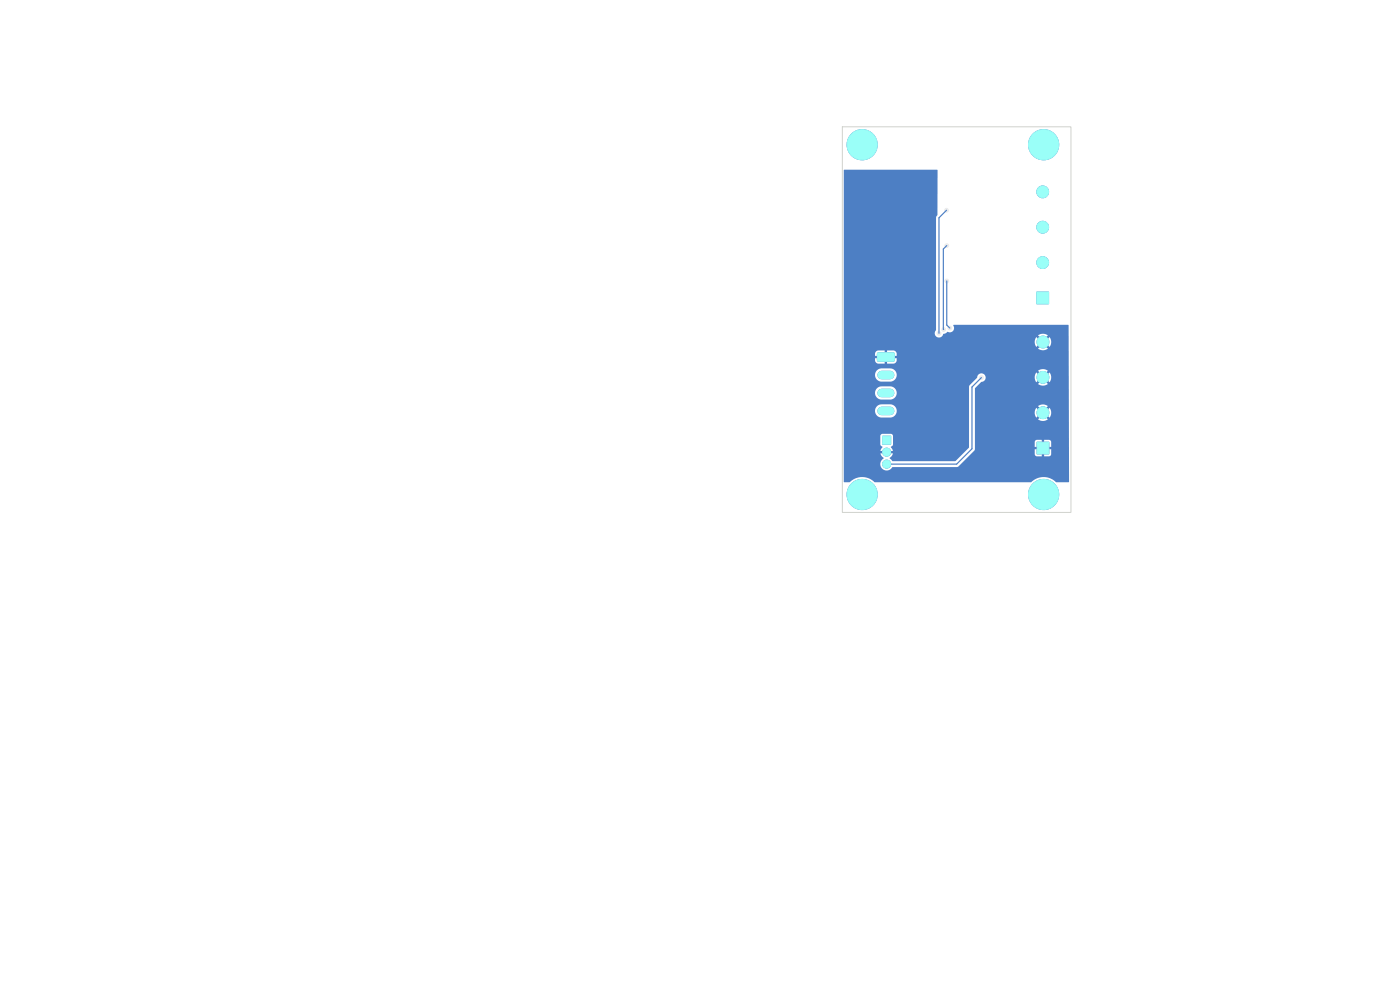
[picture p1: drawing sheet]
<svg xmlns="http://www.w3.org/2000/svg" width="297mm" height="210mm" viewBox="0 0 297 210" stroke-linecap="round" stroke-linejoin="round" font-family="sans-serif">
<g fill="#4d7fc4" stroke="#4d7fc4" stroke-width=".21">
<path d="M220 93.8h2.5v2.5h-2.5z"/>
<path d="M187.3 92.5h1.7v1.7h-1.7z"/>
<path d="M220 62h2.4v2.4h-2.4z"/>
<path d="M186.2 74.9h3.4l.1 .2v1.4l-.2 .1h-3.2l-.2-.2z"/>
<circle cx="221.3" cy="87.5" r="1.25"/>
<circle cx="221.3" cy="80" r="1.25"/>
<circle cx="221.3" cy="72.5" r="1.25"/>
<circle cx="221.4" cy="104.9" r="1.8"/>
<circle cx="221.4" cy="104.9" r="3.2"/>
<circle cx="182.9" cy="30.7" r="1.8"/>
<circle cx="182.9" cy="30.7" r="3.2"/>
<circle cx="188.1" cy="95.9" r=".85"/>
<circle cx="188.1" cy="98.5" r=".85"/>
<circle cx="221.2" cy="55.7" r="1.25"/>
<circle cx="221.2" cy="48.2" r="1.25"/>
<circle cx="221.2" cy="40.7" r="1.25"/>
<circle cx="182.9" cy="104.9" r="1.8"/>
<circle cx="182.9" cy="104.9" r="3.2"/>
<circle cx="221.4" cy="30.7" r="1.8"/>
<circle cx="221.4" cy="30.7" r="3.2"/>
</g>
<path d="M187 79.6h1.8M187 83.4h1.8M187 87.2h1.8" fill="none" stroke="#4d7fc4" stroke-width="1.8"/>
<g fill="#ececec" stroke="#ececec" stroke-width=".21">
<circle cx="200.3" cy="89.4" r=".4"/>
<circle cx="185" cy="101" r=".4"/>
<circle cx="209.8" cy="72.9" r=".4"/>
<circle cx="208.2" cy="77.1" r=".4"/>
<circle cx="209.1" cy="95.1" r=".4"/>
<circle cx="186.7" cy="91" r=".4"/>
<circle cx="193.6" cy="88.8" r=".4"/>
<circle cx="190.3" cy="55.7" r=".4"/>
<circle cx="192" cy="100" r=".4"/>
<circle cx="213.6" cy="70.2" r=".4"/>
<circle cx="196.4" cy="37" r=".4"/>
<circle cx="200.8" cy="96.4" r=".4"/>
<circle cx="196.1" cy="74.1" r=".4"/>
<circle cx="208.6" cy="87.3" r=".4"/>
<circle cx="216.8" cy="100.6" r=".4"/>
<circle cx="192.1" cy="71.8" r=".4"/>
<circle cx="179.9" cy="92.4" r=".4"/>
<circle cx="197.8" cy="101" r=".4"/>
<circle cx="203" cy="85.6" r=".4"/>
<circle cx="191.1" cy="84.7" r=".4"/>
<circle cx="190.3" cy="40.5" r=".4"/>
<circle cx="191.9" cy="94.4" r=".4"/>
<circle cx="202.5" cy="76.8" r=".4"/>
<circle cx="180.6" cy="37.3" r=".4"/>
<circle cx="190.3" cy="48.2" r=".4"/>
<circle cx="190.4" cy="64.1" r=".4"/>
<circle cx="185" cy="100" r=".4"/>
<circle cx="210" cy="101" r=".4"/>
<circle cx="213" cy="85.5" r=".4"/>
<circle cx="200.8" cy="59.6" r=".4"/>
<circle cx="201.5" cy="69.6" r=".4"/>
<circle cx="200.2" cy="69.9" r=".4"/>
<circle cx="200.8" cy="52.1" r=".4"/>
<circle cx="199.2" cy="70.7" r=".4"/>
<circle cx="200.8" cy="44.6" r=".4"/>
<circle cx="208.2" cy="80.1" r=".4"/>
</g>
<path d="M200.8 44.6l-1.6 1.6v24.5M200.8 59.6v9.4l.7 .6M200.8 52.1l-.7 .7 .1 17.1M208.2 80.1l-2 2v13.1l-3.3 3.3h-14.8" fill="none" stroke="#4d7fc4" stroke-width=".25"/>
<path d="M179 36.1h19.9v9.5l-.3 .6v23.8a.96 .96 0 0 0 .2 1.5 .96 .96 0 0 0 1.4-.7l.6-.2a.55 .55 0 0 1 .8-.1 1 1 0 0 0 .6-1.5h24.5l.1 33.2-.1 .1h-2.7a3.8 3.8 0 0 0-5.3 0h-33.2a3.8 3.8 0 0 0-5.3 0l-1.2-.1v-3.7h7.7a1.4 1.4 0 0 0 1.1 1.3 1.4 1.4 0 0 0 1.6-.7h13.6l.4-.2 2.5-2.6h13.6l.4 .5h1.1v-1.1h.5v1.1h1.1l.4-.4v-1.1h-1.1v-.5h1.1v-1.1l-.4-.4h-1.1v1.1h-.5v-1.1h-1l-.4 .1-.1 .4v1h1.2v.5h-1.2v1h-13.6l.9-1v-7.8h12.7l.4 1.1 .8-.8 .3 .4-.8 .8a1.74 1.74 0 0 0 2.1 0l-.8-.8 .4-.4 .8 .8a1.73 1.73 0 0 0 0-2.1l-.8 .8-.4-.4 .8-.8a1.74 1.74 0 0 0-2.1 0l.8 .8-.3 .4-.8-.8-.4 1h-12.7v-5.1l1.4-1.4a.89 .89 0 0 0 .9-1h10.4l.4 1.1 .8-.8 .3 .4-.8 .8a1.74 1.74 0 0 0 2.1 0l-.8-.8 .4-.4 .8 .8a1.73 1.73 0 0 0 0-2.1l-.8 .8-.4-.4 .8-.8a1.74 1.74 0 0 0-2.1 0l.8 .8-.3 .4-.8-.8-.4 1h-10.4a.92 .92 0 0 0-1-.8 .92 .92 0 0 0-.8 1l-1.6 1.5-.1 .3v12.9l-2.9 2.9h-13.4l-.6-.6 .6-.6 .1-.4h-.9v-.5h.9l-.4-.8 .4-.6v-1.9l-.3-.4h-1.9l-.4 .4v1.9l.4 .5-.4 .9h.9v.5h-.9l.1 .4 .6 .6-.6 .6-.2 .7h-7.7v-11.4h6.6a1.41 1.41 0 0 0 1.3 1.5h2.2a1.41 1.41 0 0 0 1.1-1.5 1.41 1.41 0 0 0-1.2-1.3h-2.2a1.41 1.41 0 0 0-1.2 1.3h-6.6v-3.8h6.6v.2a1.41 1.41 0 0 0 1.3 1.3l2.2-.1a1.41 1.41 0 0 0 1.1-1.4 1.41 1.41 0 0 0-1.2-1.3h-2.2a1.41 1.41 0 0 0-1.2 1.3h-6.6v-3.8h6.6v.2a1.41 1.41 0 0 0 1.3 1.3l2.2-.1a1.41 1.41 0 0 0 1.1-1.4 1.41 1.41 0 0 0-1.2-1.4l-2.2 .1a1.41 1.41 0 0 0-1.2 1.3h-6.6v-4h8.4v.5h-1.8l.2 .9 .4 .2h1.5v-.8h.5v.8h1.3a.85 .85 0 0 0 .7-1.1h-1.7v-.5h1.7a.85 .85 0 0 0-.7-1.2h-1.3v.9h-.5v-.9l-1.5 .1-.5 .4-.1 .7h-6.6v-2.9h40.5l.4 1 .8-.8 .3 .4-.8 .8 .2 .1a1.74 1.74 0 0 0 1.9-.1l-.8-.8 .4-.4 .8 .8a1.73 1.73 0 0 0 0-2.1l-.8 .8-.4-.4 .8-.8a1.74 1.74 0 0 0-2.1 0l.8 .8-.3 .4-.8-.8-.4 1.1h-40.5z" fill="#4d7fc4"/>
<g fill="#9afff8" stroke="#9afff8" stroke-width=".21">
<path d="M220 93.8h2.5v2.5h-2.5z"/>
<path d="M187.3 92.5h1.7v1.7h-1.7z"/>
<path d="M220 62h2.4v2.4h-2.4z"/>
<path d="M186.2 74.9h3.4l.1 .2v1.4l-.2 .1h-3.2l-.2-.2z"/>
<circle cx="221.3" cy="87.5" r="1.25"/>
<circle cx="221.3" cy="80" r="1.25"/>
<circle cx="221.3" cy="72.5" r="1.25"/>
<circle cx="221.4" cy="104.9" r="1.8"/>
<circle cx="221.4" cy="104.9" r="3.2"/>
<circle cx="182.9" cy="30.7" r="1.8"/>
<circle cx="182.9" cy="30.7" r="3.2"/>
<circle cx="188.1" cy="95.9" r=".85"/>
<circle cx="188.1" cy="98.5" r=".85"/>
<circle cx="221.2" cy="55.7" r="1.25"/>
<circle cx="221.2" cy="48.2" r="1.25"/>
<circle cx="221.2" cy="40.7" r="1.25"/>
<circle cx="182.9" cy="104.9" r="1.8"/>
<circle cx="182.9" cy="104.9" r="3.2"/>
<circle cx="221.4" cy="30.7" r="1.8"/>
<circle cx="221.4" cy="30.7" r="3.2"/>
</g>
<path d="M187 79.6h1.8M187 83.4h1.8M187 87.2h1.8" fill="none" stroke="#9afff8" stroke-width="1.8"/>
<path d="M178.7 26.9h48.5v81.8h-48.5z" fill="none" stroke="#d0d2cd" stroke-width=".21"/>
</svg>
